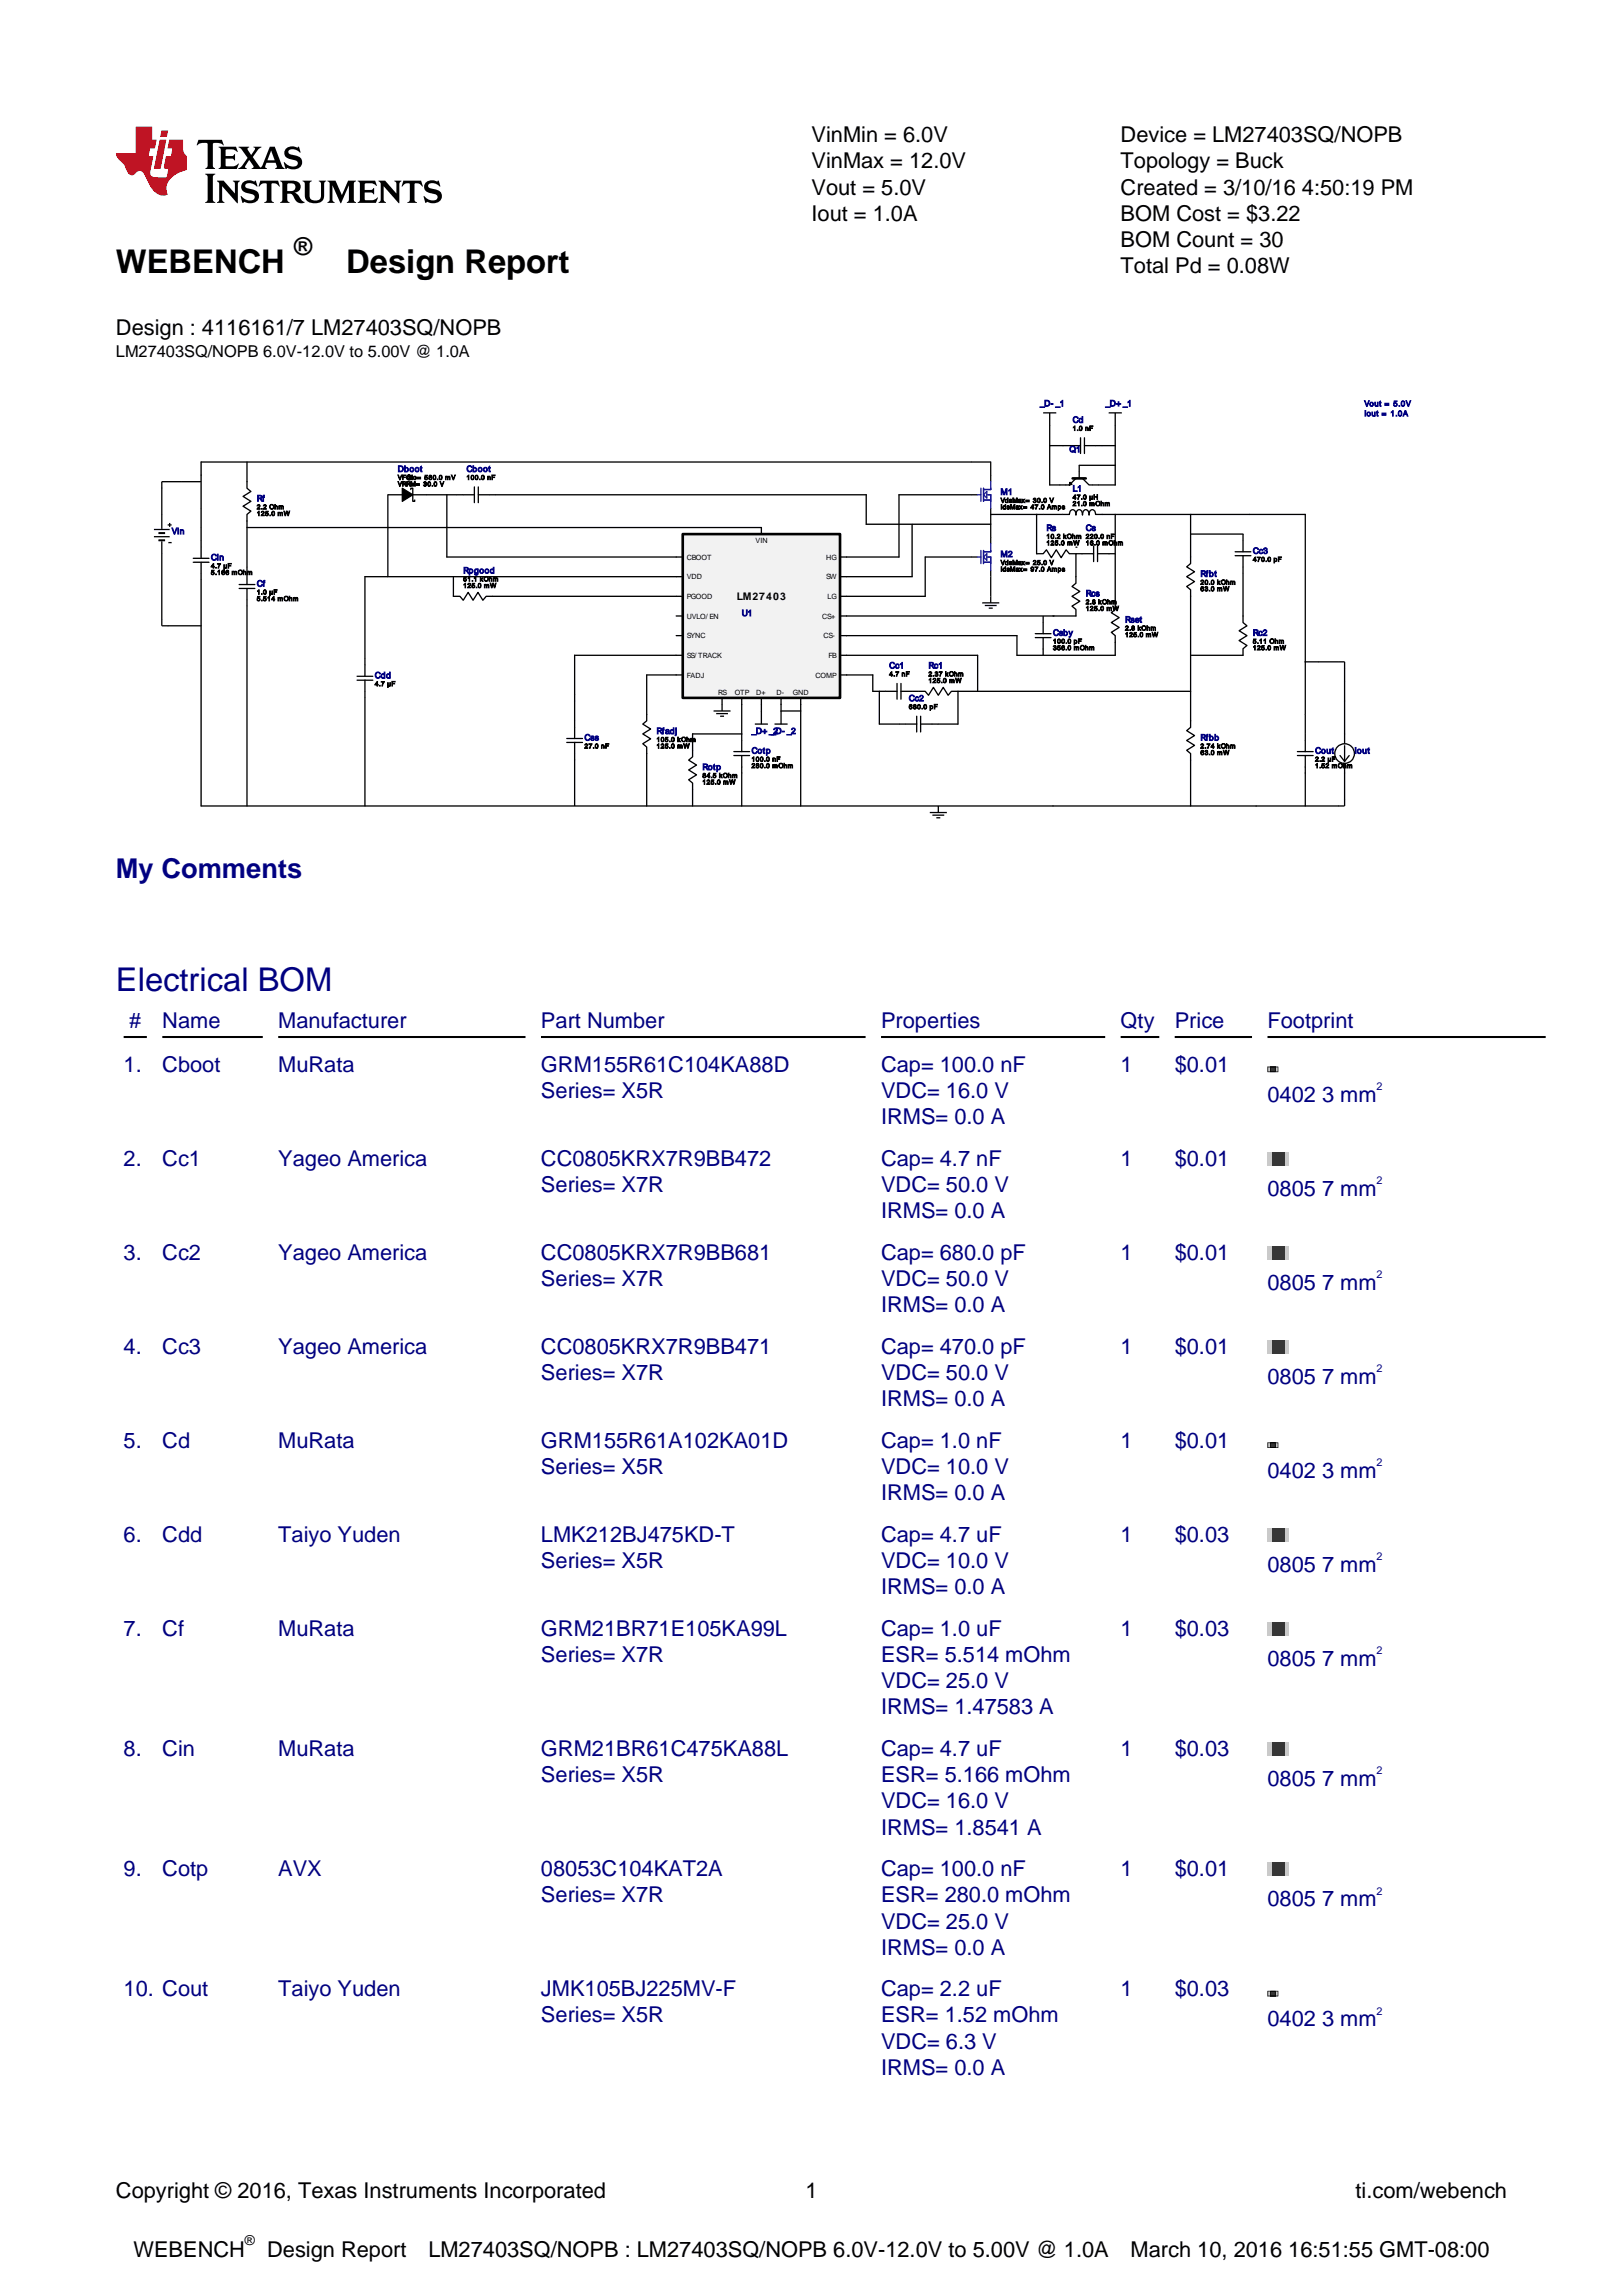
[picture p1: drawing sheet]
<svg xmlns="http://www.w3.org/2000/svg" width="210mm" height="297mm" viewBox="0 0 210 297" stroke-linecap="round" stroke-linejoin="round" font-family="sans-serif">
<defs><g id="words">
<g font-size="4.2">
<text x="15" y="35.3">WEBENCH</text>
<text x="44.8" y="35.3">Design Report</text>
</g>
<text font-size="4.2" fill="#000080" x="15" y="128.2">Electrical BOM</text>
<text font-size="3.5" fill="#008" x="15" y="113.7">My Comments</text>
<text font-size="3.2" x="38" y="33">®</text>
<g font-size="2.8">
<text x="105" y="18.4">VinMin = 6.0V</text>
<text x="105" y="21.8">VinMax = 12.0V</text>
<text x="145" y="18.4">Device = LM27403SQ/NOPB</text>
<text x="145" y="21.8">Topology = Buck</text>
<text x="105" y="25.2">Vout = 5.0V</text>
<text x="105" y="28.6">Iout = 1.0A</text>
<text x="145" y="25.2">Created = 3/10/16 4:50:19 PM</text>
<text x="145" y="28.6">BOM Cost = $3.22</text>
<text x="145" y="32">BOM Count = 30</text>
<text x="145" y="35.3">Total Pd = 0.08W</text>
<text x="15" y="43.4">Design : 4116161/7 LM27403SQ/NOPB</text>
<text x="15" y="284.4">Copyright © 2016, Texas Instruments Incorporated</text>
<text x="104.2" y="284.4">1</text>
<text x="175.4" y="284.4">ti.com/webench</text>
<text x="17.3" y="292">WEBENCH</text>
<text x="34.6" y="292">Design Report</text>
<text x="55.4" y="292">LM27403SQ/NOPB : LM27403SQ/NOPB 6.0V-12.0V to 5.00V @ 1.0A</text>
<text x="146.3" y="292">March 10, 2016 16:51:55 GMT-08:00</text>
</g>
<g font-size="2.8" fill="#000080">
<text x="16.7" y="133.1">#</text>
<text x="21" y="133.1">Name</text>
<text x="36" y="133.1">Manufacturer</text>
<text x="70" y="133.1">Part Number</text>
<text x="114" y="133.1">Properties</text>
<text x="145" y="133.1">Qty</text>
<text x="152" y="133.1">Price</text>
<text x="164" y="133.1">Footprint</text>
<text x="16" y="138.7">1.</text>
<text x="21" y="138.7">Cboot</text>
<text x="36" y="138.7">MuRata</text>
<text x="70" y="138.7">GRM155R61C104KA88D</text>
<text x="70" y="142.1">Series= X5R</text>
<text x="114" y="138.7">Cap= 100.0 nF</text>
<text x="114" y="142.1">VDC= 16.0 V</text>
<text x="145" y="138.7">1</text>
<text x="152" y="138.7">$0.01</text>
<text x="164" y="142.6">0402 3 mm</text>
<text x="114" y="145.5">IRMS= 0.0 A</text>
<text x="16" y="150.9">2.</text>
<text x="21" y="150.9">Cc1</text>
<text x="36" y="150.9">Yageo America</text>
<text x="70" y="150.9">CC0805KRX7R9BB472</text>
<text x="70" y="154.3">Series= X7R</text>
<text x="114" y="150.9">Cap= 4.7 nF</text>
<text x="114" y="154.3">VDC= 50.0 V</text>
<text x="145" y="150.9">1</text>
<text x="152" y="150.9">$0.01</text>
<text x="164" y="154.8">0805 7 mm</text>
<text x="114" y="157.7">IRMS= 0.0 A</text>
<text x="16" y="163.1">3.</text>
<text x="21" y="163.1">Cc2</text>
<text x="36" y="163.1">Yageo America</text>
<text x="70" y="163.1">CC0805KRX7R9BB681</text>
<text x="70" y="166.5">Series= X7R</text>
<text x="114" y="163.1">Cap= 680.0 pF</text>
<text x="114" y="166.5">VDC= 50.0 V</text>
<text x="145" y="163.1">1</text>
<text x="152" y="163.1">$0.01</text>
<text x="164" y="166.9">0805 7 mm</text>
<text x="114" y="169.8">IRMS= 0.0 A</text>
<text x="16" y="175.2">4.</text>
<text x="21" y="175.2">Cc3</text>
<text x="36" y="175.2">Yageo America</text>
<text x="70" y="175.2">CC0805KRX7R9BB471</text>
<text x="70" y="178.6">Series= X7R</text>
<text x="114" y="175.2">Cap= 470.0 pF</text>
<text x="114" y="178.6">VDC= 50.0 V</text>
<text x="145" y="175.2">1</text>
<text x="152" y="175.2">$0.01</text>
<text x="164" y="179.1">0805 7 mm</text>
<text x="114" y="182">IRMS= 0.0 A</text>
<text x="16" y="187.4">5.</text>
<text x="21" y="187.4">Cd</text>
<text x="36" y="187.4">MuRata</text>
<text x="70" y="187.4">GRM155R61A102KA01D</text>
<text x="70" y="190.8">Series= X5R</text>
<text x="114" y="187.4">Cap= 1.0 nF</text>
<text x="114" y="190.8">VDC= 10.0 V</text>
<text x="145" y="187.4">1</text>
<text x="152" y="187.4">$0.01</text>
<text x="164" y="191.2">0402 3 mm</text>
<text x="114" y="194.2">IRMS= 0.0 A</text>
<text x="16" y="199.5">6.</text>
<text x="21" y="199.5">Cdd</text>
<text x="36" y="199.5">Taiyo Yuden</text>
<text x="70" y="199.5">LMK212BJ475KD-T</text>
<text x="70" y="202.9">Series= X5R</text>
<text x="114" y="199.5">Cap= 4.7 uF</text>
<text x="114" y="202.9">VDC= 10.0 V</text>
<text x="145" y="199.5">1</text>
<text x="152" y="199.5">$0.03</text>
<text x="164" y="203.4">0805 7 mm</text>
<text x="114" y="206.3">IRMS= 0.0 A</text>
<text x="16" y="211.7">7.</text>
<text x="21" y="211.7">Cf</text>
<text x="36" y="211.7">MuRata</text>
<text x="70" y="211.7">GRM21BR71E105KA99L</text>
<text x="70" y="215.1">Series= X7R</text>
<text x="114" y="211.7">Cap= 1.0 uF</text>
<text x="114" y="215.1">ESR= 5.514 mOhm</text>
<text x="145" y="211.7">1</text>
<text x="152" y="211.7">$0.03</text>
<text x="164" y="215.6">0805 7 mm</text>
<text x="114" y="218.5">VDC= 25.0 V</text>
<text x="114" y="221.9">IRMS= 1.47583 A</text>
<text x="16" y="227.3">8.</text>
<text x="21" y="227.3">Cin</text>
<text x="36" y="227.3">MuRata</text>
<text x="70" y="227.3">GRM21BR61C475KA88L</text>
<text x="114" y="227.3">Cap= 4.7 uF</text>
<text x="145" y="227.3">1</text>
<text x="152" y="227.3">$0.03</text>
<text x="70" y="230.6">Series= X5R</text>
<text x="114" y="230.6">ESR= 5.166 mOhm</text>
<text x="164" y="231.1">0805 7 mm</text>
<text x="114" y="234">VDC= 16.0 V</text>
<text x="114" y="237.4">IRMS= 1.8541 A</text>
<text x="16" y="242.8">9.</text>
<text x="21" y="242.8">Cotp</text>
<text x="36" y="242.8">AVX</text>
<text x="70" y="242.8">08053C104KAT2A</text>
<text x="114" y="242.8">Cap= 100.0 nF</text>
<text x="145" y="242.8">1</text>
<text x="152" y="242.8">$0.01</text>
<text x="70" y="246.2">Series= X7R</text>
<text x="114" y="246.2">ESR= 280.0 mOhm</text>
<text x="114" y="249.6">VDC= 25.0 V</text>
<text x="164" y="246.6">0805 7 mm</text>
<text x="114" y="253">IRMS= 0.0 A</text>
<text x="16" y="258.3">10. Cout</text>
<text x="36" y="258.3">Taiyo Yuden</text>
<text x="70" y="258.3">JMK105BJ225MV-F</text>
<text x="70" y="261.7">Series= X5R</text>
<text x="114" y="258.3">Cap= 2.2 uF</text>
<text x="114" y="261.7">ESR= 1.52 mOhm</text>
<text x="145" y="258.3">1</text>
<text x="152" y="258.3">$0.03</text>
<text x="164" y="262.2">0402 3 mm</text>
<text x="114" y="265.1">VDC= 6.3 V</text>
<text x="114" y="268.5">IRMS= 0.0 A</text>
</g>
<text font-size="2.1" x="15" y="46.2">LM27403SQ/NOPB 6.0V-12.0V to 5.00V @ 1.0A</text>
<text font-size="1.8" x="31.7" y="290.6">®</text>
<text font-size="1.4" x="95.3" y="77.7">LM27403</text>
<g font-size="1.4" fill="#000080">
<text x="178.1" y="141.1">2</text>
<text x="178.1" y="153.3">2</text>
<text x="178.1" y="165.4">2</text>
<text x="178.1" y="177.6">2</text>
<text x="178.1" y="189.8">2</text>
<text x="178.1" y="201.9">2</text>
<text x="178.1" y="214.1">2</text>
<text x="178.1" y="229.6">2</text>
<text x="178.1" y="245.2">2</text>
<text x="178.1" y="260.7">2</text>
</g>
<g font-size="1.1" fill="#000080">
<text x="134.6" y="52.6">_D- _1</text>
<text x="143" y="52.6">_D+ _1</text>
<text x="138.4" y="58.5">Q1</text>
<text x="138.8" y="54.7">Cd</text>
<text x="33.2" y="64.9">Rf</text>
<text x="51.5" y="61.1">Dboot</text>
<text x="60.4" y="61.1">Cboot</text>
<text x="129.5" y="64">M1</text>
<text x="138.8" y="63.6">L1</text>
<text x="22.2" y="69.1">Vin</text>
<text x="135.4" y="68.7">Rs</text>
<text x="140.5" y="68.7">Cs</text>
<text x="162.1" y="71.7">Cc3</text>
<text x="27.3" y="72.5">Cin</text>
<text x="33.2" y="75.9">Cf</text>
<text x="59.9" y="74.2">Rpgood</text>
<text x="129.5" y="72.1">M2</text>
<text x="140.5" y="77.2">Rcs</text>
<text x="155.3" y="74.6">Rfbt</text>
<text x="96" y="79.7">U1</text>
<text x="136.2" y="82.3">Csby</text>
<text x="145.6" y="80.6">Rset</text>
<text x="162.1" y="82.3">Rc2</text>
<text x="48.5" y="87.8">Cdd</text>
<text x="115" y="86.5">Cc1</text>
<text x="120.1" y="86.5">Rc1</text>
<text x="75.6" y="95.8">Css</text>
<text x="84.9" y="95">Rfadj</text>
<text x="97.2" y="95">_D+ _2</text>
<text x="99.8" y="95">_D- _2</text>
<text x="117.6" y="90.7">Cc2</text>
<text x="155.3" y="95.8">Rfbb</text>
<text x="90.9" y="99.6">Rotp</text>
<text x="97.2" y="97.5">Cotp</text>
<text x="170.2" y="97.5">Cout</text>
<text x="175.2" y="97.5">Iout</text>
</g>
<g font-size="1" fill="#000080">
<text x="176.5" y="52.6">Vout = 5.0V</text>
<text x="176.5" y="53.9">Iout = 1.0A</text>
</g>
<g font-size=".9">
<text x="97.8" y="70.3">VIN</text>
<text x="88.9" y="77.5">PGOOD</text>
<text x="88.9" y="75">VDD</text>
<text x="88.9" y="72.4">CBOOT</text>
<text x="106.9" y="75">SW</text>
<text x="106.9" y="72.4">HG</text>
<text x="107.1" y="77.5">LG</text>
<text x="88.9" y="82.6">SYNC</text>
<text x="88.9" y="80.1">UVLO/ EN</text>
<text x="106.4" y="80.1">CS+</text>
<text x="106.6" y="82.6">CS-</text>
<text x="88.9" y="85.1">SS/ TRACK</text>
<text x="88.9" y="87.7">FADJ</text>
<text x="92.9" y="89.9">RS</text>
<text x="95.1" y="89.9">OTP</text>
<text x="97.8" y="89.9">D+</text>
<text x="100.5" y="89.9">D-</text>
<text x="102.6" y="89.9">GND</text>
<text x="105.5" y="87.7">COMP</text>
<text x="107.2" y="85.1">FB</text>
</g>
<g font-size=".8">
<text x="138.8" y="55.7">1.0 nF</text>
<text x="33.2" y="65.9">2.2 Ohm</text>
<text x="51.5" y="62.1">VF@Io= 580.0 mV</text>
<text x="51.5" y="62.9">VRRM= 30.0 V</text>
<text x="60.4" y="62.1">100.0 nF</text>
<text x="129.5" y="65">VdsMax= 30.0 V</text>
<text x="129.5" y="65.9">IdsMax= 47.0 Amps</text>
<text x="138.8" y="64.6">47.0 µH</text>
<text x="138.8" y="65.5">21.0 mOhm</text>
<text x="33.2" y="66.7">125.0 mW</text>
<text x="135.4" y="69.7">10.2 kOhm 220.0 nF</text>
<text x="135.4" y="70.6">125.0 mW</text>
<text x="140.5" y="70.6">16.0 mOhm</text>
<text x="27.3" y="73.5">4.7 µF</text>
<text x="27.3" y="74.4">5.166 mOhm</text>
<text x="33.2" y="76.9">1.0 µF</text>
<text x="33.2" y="77.8">5.514 mOhm</text>
<text x="59.9" y="75.2">51.1 kOhm</text>
<text x="59.9" y="76.1">125.0 mW</text>
<text x="129.5" y="73.1">VdsMax= 25.0 V</text>
<text x="129.5" y="74">IdsMax= 97.0 Amps</text>
<text x="155.3" y="75.6">20.0 kOhm</text>
<text x="155.3" y="76.5">63.0 mW</text>
<text x="162.1" y="72.7">470.0 pF</text>
<text x="136.2" y="83.3">100.0 pF</text>
<text x="140.5" y="78.2">2.8 kOhm</text>
<text x="140.5" y="79">125.0 mW</text>
<text x="145.6" y="81.6">2.8 kOhm</text>
<text x="145.6" y="82.4">125.0 mW</text>
<text x="162.1" y="83.3">5.11 Ohm</text>
<text x="48.5" y="88.8">4.7 µF</text>
<text x="115" y="87.5">4.7 nF</text>
<text x="120.1" y="87.5">2.37 kOhm</text>
<text x="120.1" y="88.4">125.0 mW</text>
<text x="136.2" y="84.1">356.0 mOhm</text>
<text x="162.1" y="84.1">125.0 mW</text>
<text x="84.9" y="96">105.0 kOhm</text>
<text x="117.6" y="91.8">680.0 pF</text>
<text x="75.6" y="96.8">27.0 nF</text>
<text x="84.9" y="96.8">125.0 mW</text>
<text x="90.9" y="100.7">84.5 kOhm</text>
<text x="90.9" y="101.5">125.0 mW</text>
<text x="97.2" y="98.5">100.0 nF</text>
<text x="97.2" y="99.4">280.0 mOhm</text>
<text x="155.3" y="96.8">2.74 kOhm</text>
<text x="155.3" y="97.7">63.0 mW</text>
<text x="170.2" y="98.5">2.2 µF</text>
<text x="170.2" y="99.4">1.52 mOhm</text>
</g>
</g></defs>
<path d="M55.2 23.5a.81 .81 0 0 0-.3 .9 .81 .81 0 0 0 .8 .6l.7 .2 .2 .3a.65 .65 0 0 1-1 .4l-.3-.1-.4-.5-.1 .1 .2 .9h.2l.1-.2a1.41 1.41 0 0 0 1.8-.4 .87 .87 0 0 0-.8-1.2l-.7-.2-.2-.2a.57 .57 0 0 1 .8-.4l.7 .5 .1-.1-.2-.7h-.2v.1a1.29 1.29 0 0 0-1.4 0zM52.2 23.4l-.2 .7v.1a.78 .78 0 0 1 1-.5v2.1v.2l-.3 .2v.1h1.2v-.1l-.2-.2-.1-.2 .1-2.1a.83 .83 0 0 1 .9 .5l.1-.1-.2-.7zM49 23.4l.2 .3 .1 .1v2l-.1 .2-.2 .2v.1h.9v-.1l-.2-.2-.1-.2 .1-1.7 1.9 2.2h.1v-2.5l.2-.4h-.9l.3 .2v1.4l-1.5-1.6zM46.3 23.4v.1l.2 .1 .1 .2v2l-.1 .2-.2 .2v.1h2.3l.3-.7-.1-.1a1.45 1.45 0 0 1-1.6 .4v-1h.9l.2 .2h.1v-.8h-.1l-.2 .3h-.9v-.8a1.59 1.59 0 0 1 1.5 .3l.1-.1-.3-.6zM42.4 23.4v.1l.2 .1 .1 .2v2l-.1 .2-.2 .3h.9l-.3-.3v-.2v-1.8l1.1 2.3 1-2.3v1.8v.2l-.2 .3h1.2v-.1l-.3-.2v-.2v-2v-.2l.3-.1v-.1h-1.1l-.8 1.8-.8-1.8zM39.2 23.4v.1l.2 .1v.2v1.5a1.24 1.24 0 0 0 1.7 1 .9 .9 0 0 0 .8-1l.1-1.7 .2-.2h-1v.1l.3 .1v.2v1.5a.76 .76 0 0 1-.6 .7 .76 .76 0 0 1-.8-.4v-1.8v-.2l.2-.1v-.1zM37.2 23.8a1.01 1.01 0 0 1 1 .1 .52 .52 0 0 1 0 .6 .52 .52 0 0 1-.5 .2h-.5zM36.3 23.4v.1l.2 .1v.2v2v.2l-.2 .2v.1h1.2v-.1l-.3-.2v-.9a.71 .71 0 0 1 .9 .6 .83 .83 0 0 0 1.3 .4 1.13 1.13 0 0 1-.7-.7l-.2-.2-.4-.3a.78 .78 0 0 0 .7-.4 .78 .78 0 0 0-.1-.9l-.6-.2zM33.7 23.4l-.2 .7v.1a.78 .78 0 0 1 1-.5v2.1v.2l-.3 .2v.1h1.2v-.1l-.2-.2-.1-.2 .1-2.1a.83 .83 0 0 1 .9 .5l.1-.1-.2-.7zM31.5 23.5a.81 .81 0 0 0-.3 .9 .81 .81 0 0 0 .8 .6l.8 .2 .2 .3a.65 .65 0 0 1-1 .4l-.3-.1-.5-.5-.1 .1 .3 .9h.1l.1-.2a1.41 1.41 0 0 0 1.9-.4 .87 .87 0 0 0-.9-1.2l-.7-.2-.2-.2a.57 .57 0 0 1 .9-.4l.6 .5 .1-.1-.2-.7h-.1l-.1 .1a1.29 1.29 0 0 0-1.4 0zM28.1 23.4l.2 .3 .1 .1v2l-.1 .2-.2 .2v.1h.9v-.1l-.2-.2-.1-.2 .1-1.7 1.9 2.2h.1v-2.5l.2-.4h-.9l.3 .2v1.4l-1.5-1.6zM26.6 22.5v.1l.2 .1 .1 .3v2.8l-.1 .2-.2 .2v.1h1.3v-.1l-.3-.2-.1-.2v-2.8l.1-.3 .3-.1v-.1zM37.1 19.2a.81 .81 0 0 0-.3 .9 .81 .81 0 0 0 .8 .5l.7 .2 .2 .3a.64 .64 0 0 1-.9 .4l-.3-.1-.5-.4h-.1l.2 .9h.2l.1-.2a1.4 1.4 0 0 0 1.8-.4 .87 .87 0 0 0-.8-1.2l-.7-.2-.2-.2a.57 .57 0 0 1 .8-.4l.7 .5 .1-.1-.2-.7h-.2v.1a1.28 1.28 0 0 0-1.4 .1zM35.1 19.5l.4 1.2h-.9zM30.9 19v.1l.4 .3 .7 1-.6 1-.2 .2-.4 .2v.1h1.1l-.2-.3 .5-.9 .6 .9-.2 .2v.1h1.9l-.2-.3 .2-.5h1.2l.1 .5-.2 .3h1.2l-.3-.5-1-2.4h-.6l-.9 2.3-.3 .4-1-1.4 .6-.9 .5-.3v-.1h-1l.2 .2-.5 .9-.5-.8 .2-.3zM28.3 19v.1l.2 .1 .1 .3v1.9l-.1 .2-.2 .2v.1h2.3l.3-.7-.1-.1a1.45 1.45 0 0 1-1.6 .4v-1l.9 .1 .2 .2h.1v-.8h-.1l-.2 .2h-.9v-.8a1.58 1.58 0 0 1 1.5 .3l.1-.1-.3-.6zM25.7 18.1l-.3 .7h.1a1.15 1.15 0 0 1 1.3-.3l.1 2.9-.1 .2-.2 .2v.1h1.2v-.1l-.2-.2-.1-.2v-2.7l.1-.2h.2a1.06 1.06 0 0 1 1.1 .3h.1l-.3-.7z" fill="#000"/>
<path d="M20.9 16.9l-.2 .8h.9l.2-.8zM20.7 18.1l-.8 3.8h.9l.7-3.8zM17.6 16.4v3.4h-2.6a2.07 2.07 0 0 0 .9 1.4l.4 .6a1.11 1.11 0 0 0 .8 .9l.3-.1a.73 .73 0 0 1 .6-.4 .73 .73 0 0 1 .7 .4l.2 .4a3.4 3.4 0 0 0 1.8 2.2 1.3 1.3 0 0 0 1 0 1.84 1.84 0 0 1 .8-2.4l.8-.5 .9-.3v-1.8a1.13 1.13 0 0 1-.5-1v-1.1h-1.8l-.2 1.1h.6l-.2 1h-.6l-.3 1.2a.38 .38 0 0 0 .2 .5h.4l-.2 1.1a4 4 0 0 1-2-.2 1.19 1.19 0 0 1-.1-1l.3-1.6h-.6l.2-1h.6l.3-1.1h-.6v-1.7z" fill="#f00000"/>
<g fill="none" stroke="#000" stroke-width=".17">
<path d="M125.6 59.8h2.6M137.5 57.7h2.3M139.8 56.7v2M140.3 57.7h2.3M140.3 56.7v2M20.9 62.3h.9M23.5 62.3h2.5M25 72.3h2M25 72.8h2M26 65.7v2.6M26 70v2.3M26 72.8v2.3"/>
<path d="M30.9 76.2h2.1M30.9 75.6h2.1M32 62.3v.9l.5 .4-1.1 .6 1.1 .7-1.1 .6 1.1 .6-.5 .5v.8M32 73.4v2.2M32 76.2v2.2M50.2 64h5.1M52.1 63.2l1.3 .8-1.3 .9zM53.2 63.4v-.2h.2v1.7h.3v-.2M58.7 77.2h.8l.4 .5 .7-1 .6 1 .6-1 .7 1 .4-.5h.9M59.1 64h2.3M61.4 63v2M61.9 64h2.3"/>
<path d="M61.9 63v2M125.6 64h.9M125.6 72.1h.9M127.1 78h2.2M127.4 78.4h1.6M127.9 78.7h.5M128.2 61.5v.8M128.2 65.7v.9M128.2 69.5v.9M128.2 73.8v4.2M134.1 71.7h.9l.4-.5 .6 1 .7-1 .6 1 .6-1 .5 .5h3.1M135 66.6h3.4"/>
<path d="M135 79.7v2.3M138.4 66.5a.43 .43 0 0 1 .4-.5 .43 .43 0 0 1 .4 .5v.1v-.1a.43 .43 0 0 1 .4-.5 .43 .43 0 0 1 .4 .5l.1 .1v-.1a.43 .43 0 0 1 .3-.5 .43 .43 0 0 1 .5 .5v.1v-.1a.43 .43 0 0 1 .4-.5 .43 .43 0 0 1 .4 .5l.1 .1h.8M138.5 62.7v-.2l.1 .1-.2 .2 .1-.4 .2 .3-.3 .1M139.2 61.9l-.8 .9h-1.3M139.2 74.6v.9l-.5 .4 1 .6-1 .7 1 .6-1 .6 .5 .5v.8M139.6 60.2v1.7M140.1 61.9l.8 .9h1.3M141.5 70.6v2.1M142 71.7h2.3M142 70.6v2.1M144.3 78v.9l-.5 .4 1 .6-1 .7 1 .6-1 .6 .5 .5v.8M154.1 72.1v.8l-.6 .5 1.1 .6-1.1 .6 1.1 .7-1.1 .6 .6 .4v.9"/>
<path d="M159.8 71.4h2.1M159.8 71.9h2.1M160.8 79.7v.9l.5 .4-1 .6 1 .7-1 .6 1 .6-.5 .5v.8M160.8 69.1v2.3M160.8 71.9v2.3M20.9 81h.9M46.2 87.5h2M46.2 88h2M47.2 85.2v2.3M47.2 88v2.3M83.7 92.4v.9l-.5 .4 1 .6-1 .7 1 .6-1 .6 .5 .5v.8M89.6 97.1v.8l-.5 .5 1 .6-1 .6 1 .7-1 .6 .5 .4v.9"/>
<path d="M92.3 92h2.2M92.7 92.3h1.5M93.2 92.7h.5M93.4 91.2v.8M95 97.3h2M95 97.8h2M96 95v2.3M96 97.8v2.3M113.8 89.5h2.3M116.1 88.4v2.1M116.3 93.7h2.3M116.6 89.5h3.1l.4 .5 .7-1 .6 1 .6-1 .7 1 .4-.5h.9"/>
<path d="M116.6 88.4v2.1M118.6 92.7v2M119.1 93.7h2.3M119.1 92.7v2M134 82.5h2M134 82h2M135 82.5v2.3M154.1 93.3v.8l-.6 .5 1.1 .6-1.1 .6 1.1 .7-1.1 .6 .6 .4v.9M167.9 97.3h2M167.9 97.8h2M168.9 92.4v4.9M168.9 97.8v2.3"/>
<path d="M170.6 85.7h3.4M120.3 105.2h2.2M120.6 105.5h1.6M121.2 105.8h.5M121.4 104.3v.9M173.1 104.3h.9"/>
</g>
<path d="M52.1 63.2l1.3 .8-1.3 .9z" fill="#000"/>
<g fill="none" stroke="#00f" stroke-width=".17">
<path d="M126.5 64h.4M126.5 72.1h.4M126.9 63.2v1.7M126.9 71.2v1.7M127.3 63.2v1.7M127.3 71.2v1.7M127.3 64.7h.9M127.3 64l.4-.4v.9zM127.3 72.1l.4-.4v.8zM127.3 72.8h.9M127.7 64h.5v1.7M127.7 72.1h.5v1.7"/>
<path d="M128.2 62.3v1.1h-.9M128.2 70.4v1h-.9"/>
</g>
<path d="M138.8 61.9h1.7" fill="none" stroke="#000" stroke-width=".34"/>
<path d="M88.3 69.1h20.4v21.2h-20.4z" fill="#f2f2f2"/>
<path d="M88.3 69.1h20.4v21.2h-20.4z" fill="none" stroke="#000" stroke-width=".34"/>
<g fill="none" stroke="#000" stroke-width=".17">
<path d="M32 59.8v2.5M125.6 59.8h-99.6v5.9M128.2 59.8v1.7M135 53.4h1.7M135.8 57.7h1.7M135.8 53.4v9.4h1.3M142.6 57.7h1.7M143.5 53.4h1.6M144.3 53.4v9.4h-2.1M19.9 68.5h2.1M19.9 69.5h2.1M20.5 68.9h.9"/>
<path d="M20.5 69h.9M20.5 70h.9M20.5 69.9h.9M20.9 62.3v6.1M20.9 70v11M21.7 67.9h.5M21.8 70.2h.4M21.8 62.3h1.7M22 67.7v.5M26 68.3v1.7M26 75.1v29.2h147.1M32 68.3h66.5v.8"/>
<path d="M32 67.4v6M32 78.4v25.9M50.2 64v10.6M55.3 64h3.8M57.8 64v8.1h30.5M58.7 74.6v2.6M63.8 77.2h24.5M64.2 64h47.9v3.8h16.1M87.5 79.7h.8M88.3 74.6h-41.1v10.6M118 67.8v6.8h-9.3M125.6 72.1h-5.9v5.1h-11"/>
<path d="M125.6 64h-9.3v8.1h-7.6M134.1 66.6v5.1M135 66.6h-6.8v2.9M136.2 79.7h.1M139.2 70.8h.1M139.2 79.7h-30.5M139.2 71.7v2.9M139.6 60.2h4.7M142.6 66.6h26.3v25.8M144.3 66.6v11.4M154.1 66.6v5.5M154.1 77.2v16.1"/>
<path d="M154.1 69.1h6.7M160.8 74.2v5.5M21.8 81h4.2M47.2 90.3v14M73.3 95.6h2.1M73.3 96.1h2.1M74.4 96.1v8.2M83.7 97.5v6.8M87.5 82.3h.8M88.3 84.8h-13.9v10.8M88.3 87.3h-4.6v5.1M93.4 90.3v.9"/>
<path d="M96 90.3v4.7h-6.4v2.1M97.7 93.7h1.7M98.5 90.3v3.4M100.2 93.7h1.7M101.1 92h2.5M101.1 90.3v3.4M103.6 90.3v14M108.7 84.8h17.8v4.7M108.7 82.3h22.9v2.5h12.7v-1.7M108.7 87.3h4.2v2.2h.9v4.2h2.5M154.1 84.8h6.7M154.1 89.5h-30.1v4.2h-2.6"/>
<path d="M154.1 98.4v5.9M168.9 85.7h1.7M173.4 97.8l.6 .7M174 96.2a1.27 1.27 0 0 0-1.3 1.3 1.27 1.27 0 0 0 1.3 1.3M174 96.2a1.27 1.27 0 0 1 1.2 1.3 1.27 1.27 0 0 1-1.2 1.3M174 85.7v10.5M174 96.5v2M174 98.8v5.5M174.6 97.8l-.6 .7M89.6 102.2v2.1M91.7 100.1h.1M96 100.1v4.2"/>
<path d="M168.9 100.1v4.2"/>
</g>
<path d="M16 134.2h3M21 134.2h13M36 134.2h32M70 134.2h42M114 134.2h29M145 134.2h5M152 134.2h10M164 134.2h36" fill="none" stroke="#000" stroke-width=".26"/>
<path d="M164 138h1.4v.8h-1.4z" fill="#cbcbcb"/>
<path d="M164.4 138h.7v.8h-.7z" fill="#363636"/>
<g fill="#000">
<path d="M164.4 138.1h.6v.6h-.6zM164.4 138v.8h.7v-.8z"/>
<path d="M164.1 138.1h1.2v.6h-1.2zM164 138v.8h1.4v-.8z"/>
</g>
<path d="M164 149.1h2.8v1.8h-2.8z" fill="#cbcbcb"/>
<path d="M164.6 149.1h1.6v1.8h-1.6z" fill="#363636"/>
<path d="M164 161.3h2.8v1.8h-2.8z" fill="#cbcbcb"/>
<path d="M164.6 161.3h1.6v1.8h-1.6z" fill="#363636"/>
<path d="M164 173.5h2.8v1.7h-2.8z" fill="#cbcbcb"/>
<path d="M164.6 173.5h1.6v1.7h-1.6z" fill="#363636"/>
<path d="M164 186.7h1.4v.7h-1.4z" fill="#cbcbcb"/>
<path d="M164.4 186.7h.7v.7h-.7z" fill="#363636"/>
<g fill="#000">
<path d="M164.4 186.8h.6v.5h-.6zM164.4 186.7v.7h.7v-.7z"/>
<path d="M164.1 186.8h1.2v.5h-1.2zM164 186.7v.7h1.4v-.7z"/>
</g>
<path d="M164 197.8h2.8v1.7h-2.8z" fill="#cbcbcb"/>
<path d="M164.6 197.8h1.6v1.7h-1.6z" fill="#363636"/>
<path d="M164 209.9h2.8v1.8h-2.8z" fill="#cbcbcb"/>
<path d="M164.6 209.9h1.6v1.8h-1.6z" fill="#363636"/>
<path d="M164 225.5h2.8v1.8h-2.8z" fill="#cbcbcb"/>
<path d="M164.6 225.5h1.6v1.8h-1.6z" fill="#363636"/>
<path d="M164 241h2.8v1.8h-2.8z" fill="#cbcbcb"/>
<path d="M164.6 241h1.6v1.8h-1.6z" fill="#363636"/>
<path d="M164 257.6h1.4v.7h-1.4z" fill="#cbcbcb"/>
<path d="M164.4 257.6h.7v.7h-.7z" fill="#363636"/>
<g fill="#000">
<path d="M164.4 257.7h.6v.6h-.6zM164.4 257.6v.7h.7v-.7z"/>
<path d="M164.1 257.7h1.2v.6h-1.2zM164 257.6v.7h1.4v-.7z"/>
</g>
<use href="#words"/>
</svg>
